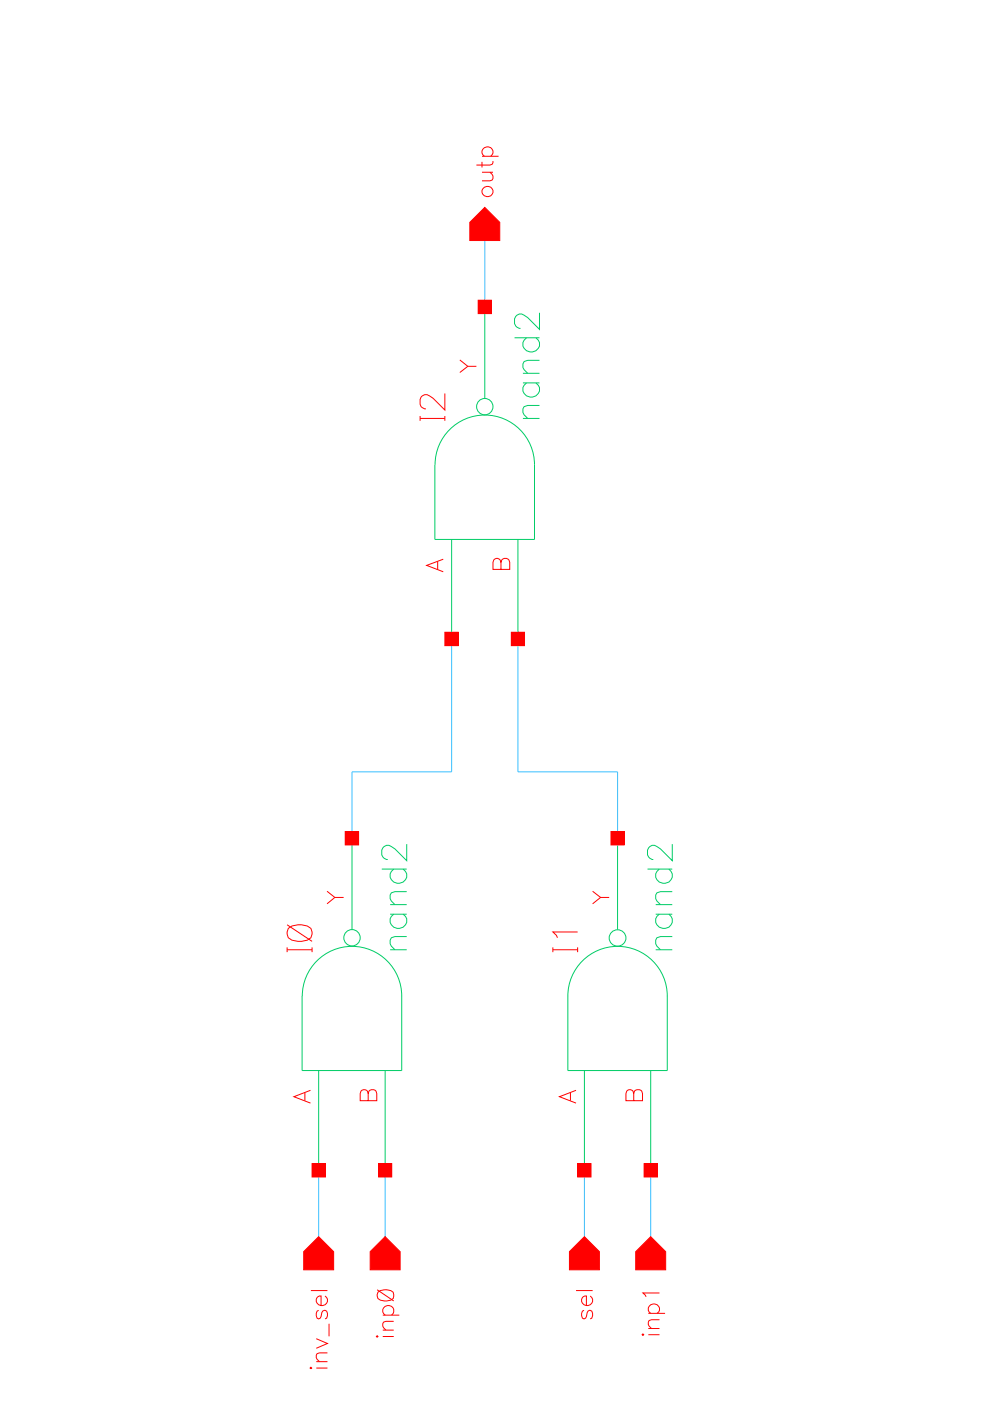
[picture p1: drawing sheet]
<svg xmlns="http://www.w3.org/2000/svg" width="210mm" height="297mm" viewBox="0 0 210 297" stroke-linecap="round" stroke-linejoin="round" font-family="sans-serif">
<g fill="none" stroke="#f00" stroke-width=".21">
<path d="M102.2 36.5h2.3M102.2 34.3v1.2M102.2 33.1h3.5M102.7 33.1a1.12 1.12 0 0 1-.1-1.6 1.12 1.12 0 0 1 1.6 0 1.12 1.12 0 0 1-.1 1.6M103.9 36.5l.6 .8-.1 .9-.5 .1h-1.7M104.5 34.1l-.1 .7-.5 .2h-2.9M97.5 76.3l1.7 1.4M101 77.7h-1.8l-1.7 1.3M89.1 88.2v1M89.1 88.7h5.2M94.3 83.4v3.5l-2.5-2.5-.7-.5a1.23 1.23 0 0 0-2 .8v1a1.25 1.25 0 0 0 1.2 1M94.3 88.2v1"/>
<path d="M92.8 119.1v1.6M94 118.6l-3.5 1.3 3.5 1.3M106.2 119.2l-.2-.5a.82 .82 0 0 0-1.3 0l-.2 .5v1.5h3.6v-1.5a.93 .93 0 0 0-1-.8 .93 .93 0 0 0-.9 .8v1.5M60.9 196.1l5.3 3.5M61.1 196.8a4.1 4.1 0 0 1 4.8 0 1.7 1.7 0 0 1-.7 2.5 4.3 4.3 0 0 1-4.1-.5l-.2-.7zM69.3 189l1.7 1.3M72.9 190.3h-1.9l-1.7 1.3M122.5 197.6h-5.3l.8 .7 .2 .5M125.6 189l1.7 1.3M129.2 190.3h-1.9l-1.7 1.3M60.9 201.4h5.3M60.9 200.9v1"/>
<path d="M66.2 200.9v1M117.2 200.9v1M117.2 201.4h5.3M122.5 200.9v1M64.6 231.7v1.7M65.8 231.2l-3.5 1.3 3.5 1.4M78.1 231.8l-.2-.5a.89 .89 0 0 0-1.4 0l-.1 .5v1.6h3.5v-1.6l-.2-.5a.94 .94 0 0 0-1-.3 .94 .94 0 0 0-.6 .8v1.6M120.9 231.7v1.7M122.1 231.2l-3.5 1.3 3.5 1.4M134.4 231.8l-.2-.5a.85 .85 0 0 0-1.3 0l-.2 .5v1.6h3.5v-1.6l-.1-.5a.97 .97 0 0 0-1.1-.3 .97 .97 0 0 0-.6 .8v1.6M65.9 273.6h3.5M67.6 277.8a1.03 1.03 0 0 0 0 1.8l.3-.1 .5-1.5 .5-.2a1.03 1.03 0 0 1 0 1.8"/>
<path d="M68.9 274.8a1.13 1.13 0 0 1 .2 1.6 1.13 1.13 0 0 1-1.6 .2 1.13 1.13 0 0 1-.1-1.7l.7-.1v2M80 273.5l3.5 2.3M80.1 274a2.75 2.75 0 0 1 3.3 0 1.24 1.24 0 0 1-.6 1.7 2.94 2.94 0 0 1-2.7-.4l-.1-.5zM81.2 278.8h3.5M81.7 278.8a1.13 1.13 0 0 1-.2-1.6 1.13 1.13 0 0 1 1.7 0 1.13 1.13 0 0 1-.2 1.6M122.1 273.6h3.5M123.8 277.8a1.03 1.03 0 0 0 0 1.8l.4-.1 .5-1.5 .4-.2a1.03 1.03 0 0 1 0 1.8M125.1 274.8a1.12 1.12 0 0 1 .3 1.6 1.12 1.12 0 0 1-1.6 .2 1.12 1.12 0 0 1-.1-1.7l.6-.1v2M137.5 278.5h3.5M138 278.5a1.17 1.17 0 0 1 .3-2.1 1.17 1.17 0 0 1 1.5 1.4l-.5 .7M139.8 279.8h-1.7l-.5 .2-.1 .8 .6 .9M139.8 274.1h-3.5l.7 .8"/>
<path d="M65.9 289.9l.2 .2-.2 .1-.2-.1zM67.1 283.8l2.3 1-2.3 1.1M67.1 290.1h2.3M67.1 288.7h2.3M69.4 286.8h-1.7l-.5 .2-.1 .9 .6 .8M69.8 280.7v2.6M79.8 283.4l.2-.2 .1 .2-.1 .1zM81.2 283.4h2.3M81.2 282h2.3M83.5 280.1h-1.7l-.5 .2-.1 .9 .6 .8M136.3 282.8l.2 .2-.2 .2-.2-.2zM137.5 283h2.3"/>
<path d="M137.5 281.7h2.3"/>
<circle cx="103.3" cy="40.6" r="1.16"/>
</g>
<g fill="none" stroke="#0c6" stroke-width=".21">
<path d="M102.8 65.1v19.3M109.1 71.6h5.3M110.9 79.1h3.5M111.6 71.6a1.72 1.72 0 0 0-.1 2.7 1.72 1.72 0 0 0 2.6-.4 1.53 1.53 0 0 0-.5-2.3M114.4 76.4h-2.5l-.8 .3-.2 .5v.7l1 1.2M114.4 66.3v3.5l-2.5-2.5-.8-.5a1.27 1.27 0 0 0-2 .8v1a1.32 1.32 0 0 0 1.3 1M92.2 98.5v15.9h21.1v-15.9a10.5 10.5 0 0 0-10.5-10.5 10.5 10.5 0 0 0-10.6 10.5M110.9 88.7h3.5M110.9 81.2h3.5M111.6 81.2a1.72 1.72 0 0 0-.1 2.7 1.72 1.72 0 0 0 2.6-.5 1.52 1.52 0 0 0-.5-2.2M114.4 86h-2.5l-.8 .2-.2 .5v.7l.2 .6 .8 .7M95.8 114.4v21.1"/>
<path d="M109.8 114.4v21.1M74.6 177.7v19.4M86.2 179v3.5l-2.5-2.5-.7-.5a1.27 1.27 0 0 0-2.1 .7v1.1a1.35 1.35 0 0 0 1.3 .9M130.9 177.7v19.4M142.5 179v3.5l-2.5-2.5-.7-.5a1.23 1.23 0 0 0-2 .7v1.1a1.35 1.35 0 0 0 1.2 .9M80.9 184.3h5.3M82.7 193.8h3.5M82.7 191.8h3.5M83.5 193.8a1.72 1.72 0 0 0-.2 2.7 1.72 1.72 0 0 0 2.7-.4 1.52 1.52 0 0 0-.5-2.3M83.5 184.3a1.72 1.72 0 0 0-.2 2.6 1.72 1.72 0 0 0 2.7-.4 1.53 1.53 0 0 0-.5-2.2M86.2 198.6h-2.5l-.7 .2-.3 .5v.8l.3 .5 .7 .8M86.2 189h-2.5l-.7 .3-.3 .5v.7l.3 .5 .7 .8"/>
<path d="M137.3 184.3h5.2M139 193.8h3.5M139 191.8h3.5M139.8 193.8a1.72 1.72 0 0 0-.2 2.7 1.72 1.72 0 0 0 2.7-.4 1.55 1.55 0 0 0-.5-2.3M139.8 184.3a1.72 1.72 0 0 0-.2 2.6 1.72 1.72 0 0 0 2.7-.4 1.57 1.57 0 0 0-.5-2.2M142.5 198.6h-2.5l-.7 .2-.3 .5v.8l.3 .5 .7 .8M142.5 189h-2.5l-.7 .3-.3 .5v.7l.3 .5 .7 .8M64.1 211.1v15.9h21.1v-15.9M64.1 211.2a10.5 10.5 0 0 1 10.5-10.6 10.5 10.5 0 0 1 10.6 10.6M82.7 201.4h3.5M120.4 211.2a10.5 10.5 0 0 1 10.5-10.6 10.5 10.5 0 0 1 10.6 10.6M120.4 211.1v15.9h21.1v-15.9"/>
<path d="M139 201.4h3.5M67.6 227v21.1M81.7 227v21.1M123.9 227v21.1M138 227v21.1"/>
<circle cx="102.8" cy="86.2" r="1.74"/>
<circle cx="74.6" cy="198.8" r="1.74"/>
<circle cx="130.9" cy="198.9" r="1.76"/>
</g>
<path d="M102.8 47.5v17.6M95.8 135.5v28.1h-21.2v14.1M109.8 135.5v28.1h21.1v14.1M67.6 248.1v17.6M81.7 248.1v17.6M123.9 248.1v17.6M138 248.1v17.6" fill="none" stroke="#39bfff" stroke-width=".21"/>
<path d="M134.8 265.4l3.2-3.2 3.1 3.2v3.8h-6.3z" fill="#f00"/>
<path d="M134.8 265.4l3.2-3.2 3.1 3.2v3.8h-6.3z" fill="none" stroke="#f00" stroke-width=".21"/>
<path d="M120.7 265.4l3.2-3.2 3.2 3.2v3.8h-6.4z" fill="#f00"/>
<path d="M120.7 265.4l3.2-3.2 3.2 3.2v3.8h-6.4z" fill="none" stroke="#f00" stroke-width=".21"/>
<path d="M122.5 246.7h2.8v2.8h-2.8z" fill="#f00"/>
<path d="M122.5 246.7h2.8v2.8h-2.8z" fill="none" stroke="#f00" stroke-width=".21"/>
<path d="M136.6 246.7h2.8v2.8h-2.8z" fill="#f00"/>
<path d="M136.6 246.7h2.8v2.8h-2.8z" fill="none" stroke="#f00" stroke-width=".21"/>
<path d="M129.5 176.3h2.8v2.8h-2.8z" fill="#f00"/>
<path d="M129.5 176.3h2.8v2.8h-2.8z" fill="none" stroke="#f00" stroke-width=".21"/>
<path d="M99.6 47.1l3.2-3.1 3.2 3.1v3.9h-6.4z" fill="#f00"/>
<path d="M99.6 47.1l3.2-3.1 3.2 3.1v3.9h-6.4z" fill="none" stroke="#f00" stroke-width=".21"/>
<path d="M94.3 134.1h2.9v2.8h-2.9z" fill="#f00"/>
<path d="M94.3 134.1h2.9v2.8h-2.9z" fill="none" stroke="#f00" stroke-width=".21"/>
<path d="M108.4 134.1h2.8v2.8h-2.8z" fill="#f00"/>
<path d="M108.4 134.1h2.8v2.8h-2.8z" fill="none" stroke="#f00" stroke-width=".21"/>
<path d="M101.4 63.7h2.8v2.8h-2.8z" fill="#f00"/>
<path d="M101.4 63.7h2.8v2.8h-2.8z" fill="none" stroke="#f00" stroke-width=".21"/>
<path d="M78.5 265.4l3.2-3.2 3.1 3.2v3.8h-6.3z" fill="#f00"/>
<path d="M78.5 265.4l3.2-3.2 3.1 3.2v3.8h-6.3z" fill="none" stroke="#f00" stroke-width=".21"/>
<path d="M64.4 265.4l3.2-3.2 3.1 3.2v3.8h-6.3z" fill="#f00"/>
<path d="M64.4 265.4l3.2-3.2 3.1 3.2v3.8h-6.3z" fill="none" stroke="#f00" stroke-width=".21"/>
<path d="M66.2 246.7h2.8v2.8h-2.8z" fill="#f00"/>
<path d="M66.2 246.7h2.8v2.8h-2.8z" fill="none" stroke="#f00" stroke-width=".21"/>
<path d="M80.3 246.7h2.8v2.8h-2.8z" fill="#f00"/>
<path d="M80.3 246.7h2.8v2.8h-2.8z" fill="none" stroke="#f00" stroke-width=".21"/>
<path d="M73.2 176.3h2.8v2.8h-2.8z" fill="#f00"/>
<path d="M73.2 176.3h2.8v2.8h-2.8z" fill="none" stroke="#f00" stroke-width=".21"/>
</svg>
